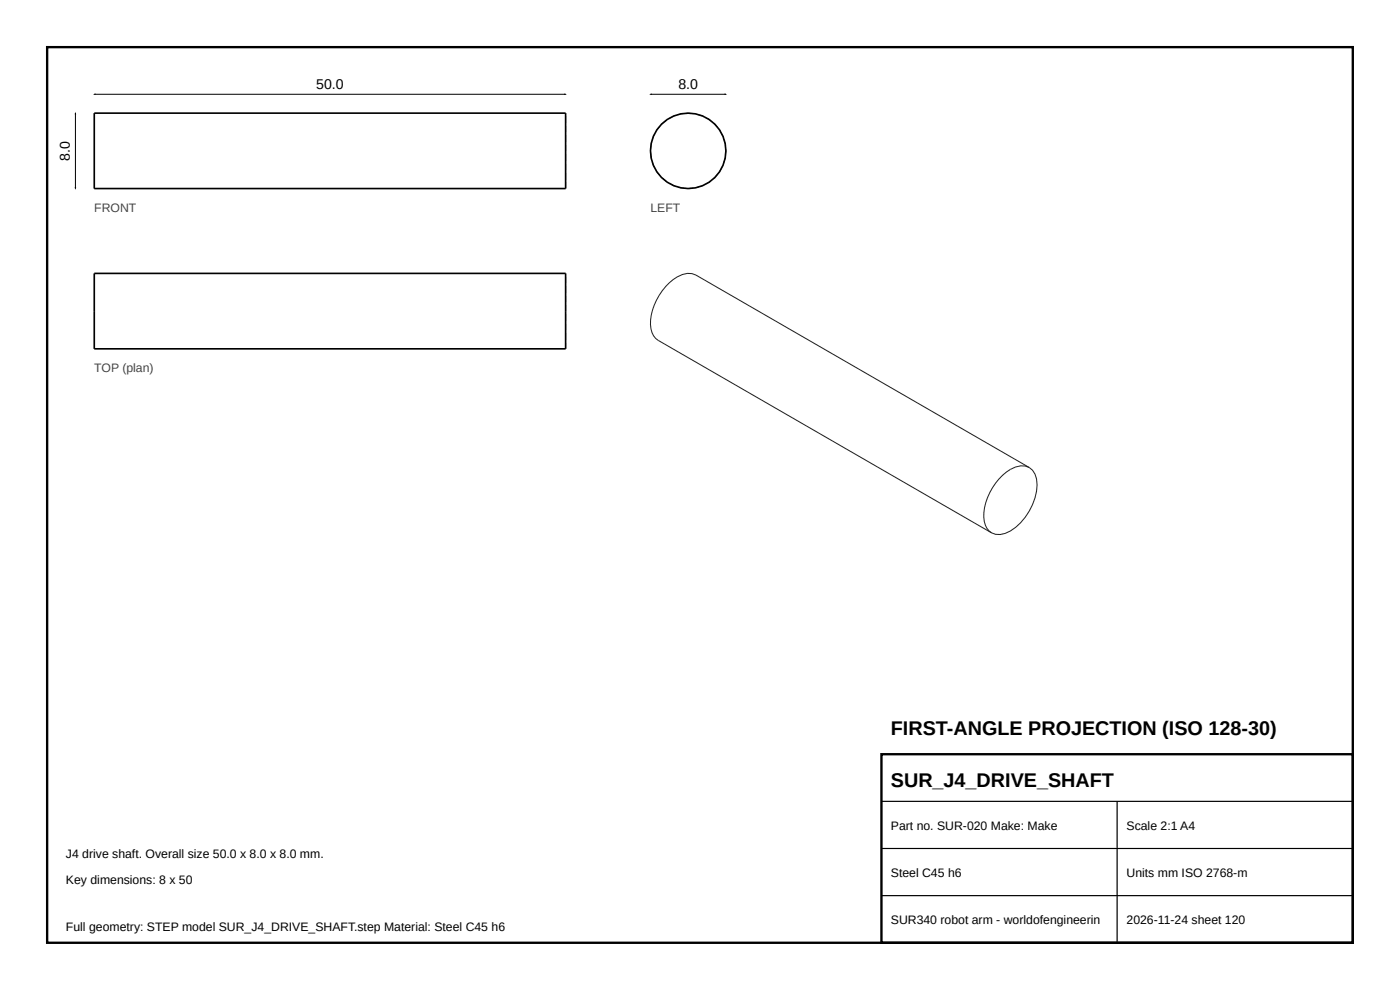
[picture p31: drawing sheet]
<svg xmlns="http://www.w3.org/2000/svg" width="297mm" height="210mm" viewBox="0 0 297 210" stroke-linecap="round" stroke-linejoin="round" font-family="sans-serif">
<defs><g id="words">
<g font-size="4.2">
<text x="189" y="156">FIRST-ANGLE PROJECTION (ISO 128-30)</text>
<text x="189" y="167">SUR_J4_DRIVE_SHAFT</text>
</g>
<g font-size="3">
<text x="67.1" y="18.8">50.0</text>
<text x="143.9" y="18.8">8.0</text>
<text x="14.8" y="34.1" transform="rotate(-90 14.8 34.1)">8.0</text>
</g>
<g font-size="2.6" fill="#444">
<text x="20" y="45">FRONT</text>
<text x="138" y="45">LEFT</text>
<text x="20" y="79">TOP (plan)</text>
</g>
<g font-size="2.6">
<text x="189" y="176">Part no. SUR-020 Make: Make</text>
<text x="239" y="176">Scale 2:1 A4</text>
<text x="14" y="182">J4 drive shaft. Overall size 50.0 x 8.0 x 8.0 mm.</text>
<text x="189" y="186">Steel C45 h6</text>
<text x="239" y="186">Units mm ISO 2768-m</text>
<text x="14" y="187.5">Key dimensions: 8 x 50</text>
<text x="14" y="197.5">Full geometry: STEP model SUR_J4_DRIVE_SHAFT.step Material: Steel C45 h6</text>
<text x="189" y="196">SUR340 robot arm - worldofengineerin</text>
<text x="239" y="196">2026-11-24 sheet 120</text>
</g>
</g></defs>
<path d="M10 10h277v190h-277zM187 160h100v40h-100z" fill="none" stroke="#000" stroke-width=".5"/>
<path d="M187 170h100M187 180h100M237 170v30M187 190h100" fill="none" stroke="#000" stroke-width=".25"/>
<g fill="#555">
<path d="M19.9 38.8h.2v1.2h-.2zM19.9 36.8h.2v1.2h-.2zM19.9 34.8h.2v1.2h-.2zM19.9 32.8h.2v1.2h-.2zM19.9 30.8h.2v1.2h-.2zM19.9 28.8h.2v1.2h-.2zM19.9 26.8h.2v1.2h-.2zM19.9 24.8h.2v1.2h-.2z"/>
<path d="M119.9 38.8h.2v1.2h-.2zM119.9 36.8h.2v1.2h-.2zM119.9 34.8h.2v1.2h-.2zM119.9 32.8h.2v1.2h-.2zM119.9 30.8h.2v1.2h-.2zM119.9 28.8h.2v1.2h-.2zM119.9 26.8h.2v1.2h-.2zM119.9 24.8h.2v1.2h-.2z"/>
</g>
<path d="M20 24h100v16h-100z" fill="none" stroke="#000" stroke-width=".35"/>
<g fill="#555">
<path d="M19.9 72.8h.2v1.2h-.2zM19.9 70.8h.2v1.2h-.2zM19.9 68.8h.2v1.2h-.2zM19.9 66.8h.2v1.2h-.2zM19.9 64.8h.2v1.2h-.2zM19.9 62.8h.2v1.2h-.2zM19.9 60.8h.2v1.2h-.2zM19.9 58.8h.2v1.2h-.2z"/>
<path d="M119.9 72.8h.2v1.2h-.2zM119.9 70.8h.2v1.2h-.2zM119.9 68.8h.2v1.2h-.2zM119.9 66.8h.2v1.2h-.2zM119.9 64.8h.2v1.2h-.2zM119.9 62.8h.2v1.2h-.2zM119.9 60.8h.2v1.2h-.2zM119.9 58.8h.2v1.2h-.2z"/>
</g>
<path d="M20 58h100v16h-100z" fill="none" stroke="#000" stroke-width=".35"/>
<path d="M146 23.9l1.2 .1v.2l-1.2-.1zM148 24.2l1.2 .4-.1 .1-1.2-.3zM149.9 24.9l1 .7-.1 .1-.4-.4-.6-.2zM151.5 26.1l.8 .9-.1 .1-.5-.8-.3-.1zM152.6 27.7h.2l.6 1-.2 .1zM153.5 29.5h.1l.4 1.2h-.2v-.3zM153.9 31.5l.1-.1v1.3l-.2-.1 .2-.6zM153.8 33.4l.1 .2-.3 1h-.2l.4-1zM153.2 35.3l.1 .1-.5 1h-.2zM152.1 37l.1 .1-.8 .9-.1-.2 .4-.1zM149.7 39l.7-.3 .3-.4 .1 .2-1 .6zM147.8 39.7l1.2-.4v.2l-1.1 .3zM145.9 39.9l.1 .1 1.1-.2v.2l-1.1 .1zM143.9 39.6l.5 .2h.7v.2l-1.2-.2zM142.1 38.9l.8 .5h.3l-.1 .1-1.1-.5zM140.5 37.7l1 .8-.2 .1-.9-.8zM139.1 36.3l.2-.1v.2l.7 .7-.1 .1zM138.3 34.4h.2l.1 .7 .3 .4h-.1zM138 32.4h.1l.2 1.2-.2 .1zM138.1 30.4l.1 .1-.1 1.1h-.2zM138.7 28.5l.2 .1-.3 .3-.1 .8h-.2zM139.8 26.8l.2 .1-.7 .7v.3l-.2-.1zM140.4 26.2l.9-.7 .1 .1-.9 .8zM142 25l1.1-.5v.2l-.2-.1-.8 .6zM143.8 24.2l1.2-.2v.2h-.6l-.5 .2zM145.8 23.9h.2v.2h-.2z" fill="#555"/>
<circle cx="146" cy="32" r="8" fill="none" stroke="#000" stroke-width=".35"/>
<path d="M218.4 99.2l-70.8-40.8a4.3 4.3 0 0 0-4.8 .9 12.1 12.1 0 0 0-4.7 10.5 3.4 3.4 0 0 0 1.5 2.4l70.8 40.8M218.4 99.2a4.3 4.3 0 0 0-4.9 .9 12.2 12.2 0 0 0-4.7 10.5 3.4 3.4 0 0 0 1.6 2.4M218.4 99.2a4 4 0 0 1 1.6 3.6 12.1 12.1 0 0 1-6.7 10.4l-1.1 .2h-1l-.8-.4" fill="none" stroke="#222" stroke-width=".22"/>
<path d="M20 20h100M138 20h16M16 24v16" fill="none" stroke="#000" stroke-width=".21"/>
<path d="M119.7 19.8l.6 .2-.6 .2zM153.7 19.8l.6 .2-.6 .2zM16 23.7l.2 .6h-.4zM15.8 39.7h.4l-.2 .6zM19.7 20l.6-.2v.4zM137.7 20l.6-.2v.4z" fill="#000"/>
<use href="#words"/>
</svg>
